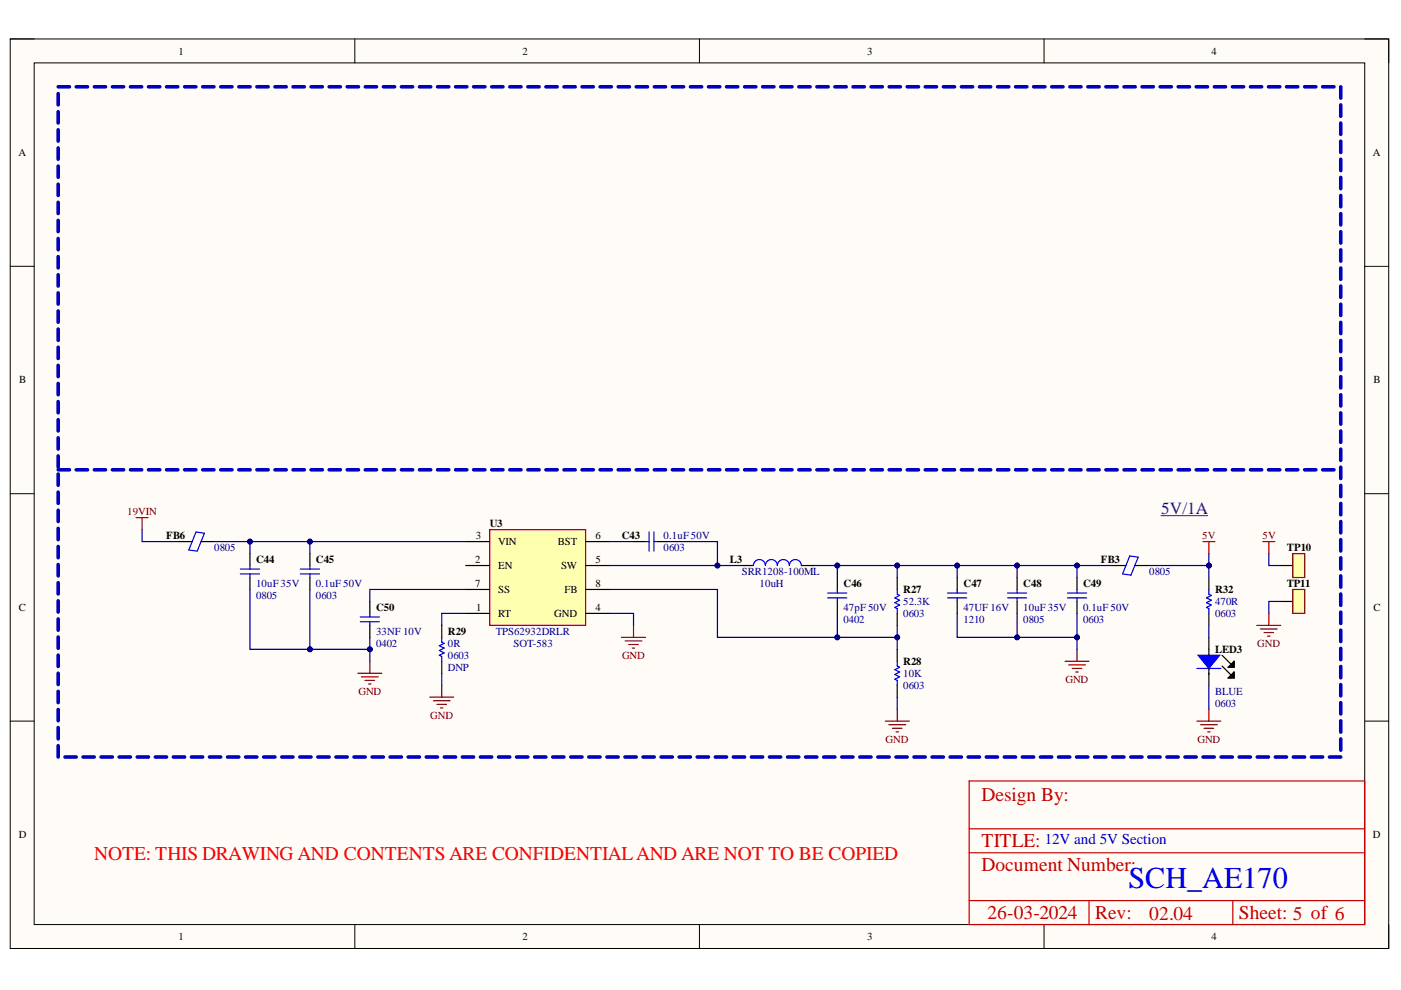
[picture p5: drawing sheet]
<svg xmlns="http://www.w3.org/2000/svg" width="297mm" height="210mm" viewBox="0 0 297 210" stroke-linecap="round" stroke-linejoin="round" font-family="sans-serif">
<defs><g id="words">
<text font-size="6.4" fill="#00f" x="239.3" y="188.3">SCH_AE170</text>
<g font-size="4.1" fill="#bf0000">
<text x="208.1" y="169.8">Design By:</text>
<text x="208.1" y="179.6">TITLE:</text>
<text x="208.1" y="184.7">Document Number:</text>
<text x="209.3" y="194.8">26-03-2024</text>
<text x="232.2" y="194.8">Rev:</text>
<text x="243.7" y="195.1">02.04</text>
<text x="262.7" y="194.8">Sheet: 5 of 6</text>
</g>
<text font-size="4.1" fill="#f00" x="20" y="182.4">NOTE: THIS DRAWING AND CONTENTS ARE CONFIDENTIALAND ARE NOT TO BE COPIED</text>
<text font-size="3.6" fill="#30007b" x="246.2" y="108.9">5V/1A</text>
<text font-size="3.2" fill="#00f" x="221.5" y="179">12V and 5V Section</text>
<g font-size="2.3">
<text x="37.9" y="11.6">1</text>
<text x="110.8" y="11.6">2</text>
<text x="183.9" y="11.6">3</text>
<text x="256.9" y="11.6">4</text>
<text x="3.9" y="33.1">A</text>
<text x="291.1" y="33.1">A</text>
<text x="4.1" y="81.3">B</text>
<text x="291.2" y="81.3">B</text>
<text x="103.8" y="111.8">U3</text>
<text x="35.3" y="114.3">FB6</text>
<text x="54.3" y="119.4">C44</text>
<text x="67" y="119.4">C45</text>
<text x="100.8" y="119.4">2</text>
<text x="100.9" y="114.3">3</text>
<text x="105.6" y="115.6">VIN</text>
<text x="118.3" y="115.6">BST</text>
<text x="126.2" y="119.4">5</text>
<text x="126.2" y="114.3">6</text>
<text x="131.8" y="114.3">C43</text>
<text x="154.7" y="119.4">L3</text>
<text x="233.4" y="119.4">FB3</text>
<text x="272.8" y="116.8">TP10</text>
<text x="100.8" y="124.4">7</text>
<text x="105.6" y="120.6">EN</text>
<text x="105.6" y="125.7">SS</text>
<text x="119" y="120.6">SW</text>
<text x="119.7" y="125.7">FB</text>
<text x="126.2" y="124.4">8</text>
<text x="178.8" y="124.4">C46</text>
<text x="191.5" y="125.7">R27</text>
<text x="204.3" y="124.4">C47</text>
<text x="216.9" y="124.4">C48</text>
<text x="229.6" y="124.4">C49</text>
<text x="257.6" y="125.7">R32</text>
<text x="272.8" y="124.4">TP11</text>
<text x="4" y="129.5">C</text>
<text x="79.7" y="129.5">C50</text>
<text x="100.9" y="129.5">1</text>
<text x="105.6" y="130.8">RT</text>
<text x="117.5" y="130.8">GND</text>
<text x="126.2" y="129.5">4</text>
<text x="291.2" y="129.5">C</text>
<text x="94.9" y="134.6">R29</text>
<text x="191.5" y="141">R28</text>
<text x="257.6" y="138.4">LED3</text>
<text x="4" y="177.7">D</text>
<text x="291.1" y="177.7">D</text>
<text x="37.9" y="199.3">1</text>
<text x="110.8" y="199.3">2</text>
<text x="183.9" y="199.3">3</text>
<text x="256.9" y="199.3">4</text>
</g>
<g font-size="2.3" fill="#800000">
<text x="27" y="109.2">19VIN</text>
<text x="254.9" y="114.3">5V</text>
<text x="267.7" y="114.3">5V</text>
<text x="266.6" y="137.2">GND</text>
<text x="131.9" y="139.7">GND</text>
<text x="76" y="147.3">GND</text>
<text x="225.9" y="144.8">GND</text>
<text x="91.2" y="152.4">GND</text>
<text x="187.8" y="157.4">GND</text>
<text x="253.9" y="157.4">GND</text>
</g>
<g font-size="2.3" fill="#000080">
<text x="45.4" y="116.8">0805</text>
<text x="140.7" y="114.3">0.1uF 50V</text>
<text x="140.7" y="116.8">0603</text>
<text x="54.3" y="124.4">10uF 35V</text>
<text x="67" y="124.4">0.1uF 50V</text>
<text x="157.3" y="121.9">SRR1208-100ML</text>
<text x="161.1" y="124.4">10uH</text>
<text x="243.7" y="121.9">0805</text>
<text x="54.3" y="127">0805</text>
<text x="67" y="127">0603</text>
<text x="178.8" y="129.5">47pF 50V</text>
<text x="191.5" y="128.2">52.3K</text>
<text x="191.5" y="130.8">0603</text>
<text x="204.3" y="129.5">47UF 16V</text>
<text x="216.9" y="129.5">10uF 35V</text>
<text x="229.6" y="129.5">0.1uF 50V</text>
<text x="257.6" y="128.2">470R</text>
<text x="257.6" y="130.8">0603</text>
<text x="79.7" y="134.6">33NF 10V</text>
<text x="79.7" y="137.2">0402</text>
<text x="94.9" y="137.2">0R</text>
<text x="105.1" y="134.6">TPS62932DRLR</text>
<text x="108.9" y="137.2">SOT-583</text>
<text x="178.8" y="132">0402</text>
<text x="204.3" y="132">1210</text>
<text x="216.9" y="132">0805</text>
<text x="229.6" y="132">0603</text>
<text x="94.9" y="142.2">DNP</text>
<text x="94.9" y="139.7">0603</text>
<text x="191.5" y="143.5">10K</text>
<text x="191.5" y="146">0603</text>
<text x="257.6" y="149.8">0603</text>
<text x="257.6" y="147.3">BLUE</text>
</g>
</g></defs>
<path d="M2.2 8.3h292.2v192.8h-292.2z" fill-rule="evenodd" fill="#fffcf8"/>
<path d="M2.2 8.3h292.2v192.8h-292.2z" fill="none" stroke="#000" stroke-width=".21"/>
<path d="M7.2 13.3h282.1v182.7h-282.1z" fill-rule="evenodd" fill="#fffcf8"/>
<g fill="none" stroke="#000" stroke-width=".21">
<path d="M2.2 8.3h5M7.2 13.3h282.1v182.7h-282.1zM75.2 8.3v5M148.3 8.3v5M221.4 8.3v5M289.3 8.3h5.1v5M2.2 56.5h5M289.3 56.5h5.1M2.2 104.7h5M289.3 104.7h5.1M2.2 152.9h5M289.3 152.9h5.1"/>
<path d="M75.2 196v5.1M148.3 196v5.1M221.4 196v5.1M294.4 196v5.1"/>
</g>
<path d="M205.5 165.6h83.8v30.4h-83.8zM205.5 175.7h83.8M205.5 180.8h83.8M205.5 191h83.8M230.9 191v5M261.4 191v5" fill="none" stroke="#bf0000" stroke-width=".25"/>
<g fill="none" stroke="#0000bf" stroke-width=".76">
<path d="M12.3 18.4h2.4M12.3 19.8v2.4M16.2 18.4h2.4M20 18.4h2.4M23.8 18.4h2.4M27.7 18.4h2.3M31.5 18.4h2.4M35.3 18.4h2.4M39.1 18.4h2.4M43 18.4h2.4M46.8 18.4h2.4M50.6 18.4h2.4"/>
<path d="M54.5 18.4h2.4M58.3 18.4h2.4M62.1 18.4h2.4M66 18.4h2.3M69.8 18.4h2.4M73.6 18.4h2.4M77.4 18.4h2.4M81.3 18.4h2.4M85.1 18.4h2.4M88.9 18.4h2.4M92.8 18.4h2.4M96.6 18.4h2.4"/>
<path d="M100.4 18.4h2.4M104.3 18.4h2.3M108.1 18.4h2.4M111.9 18.4h2.4M115.7 18.4h2.4M119.6 18.4h2.4M123.4 18.4h2.4M127.2 18.4h2.4M131.1 18.4h2.4M134.9 18.4h2.4M138.7 18.4h2.4M142.6 18.4h2.3"/>
<path d="M146.4 18.4h2.4M150.2 18.4h2.4M154 18.4h2.4M157.9 18.4h2.4M161.7 18.4h2.4M165.5 18.4h2.4M169.4 18.4h2.4M173.2 18.4h2.4M177 18.4h2.4M180.9 18.4h2.3M184.7 18.4h2.4M188.5 18.4h2.4"/>
<path d="M192.3 18.4h2.4M196.2 18.4h2.4M200 18.4h2.4M203.8 18.4h2.4M207.7 18.4h2.4M211.5 18.4h2.4M215.3 18.4h2.4M219.2 18.4h2.3M223 18.4h2.4M226.8 18.4h2.4M230.6 18.4h2.4M234.5 18.4h2.4"/>
<path d="M238.3 18.4h2.4M242.1 18.4h2.4M246 18.4h2.4M249.8 18.4h2.4M253.6 18.4h2.4M257.5 18.4h2.3M261.3 18.4h2.4M265.1 18.4h2.4M268.9 18.4h2.4M272.8 18.4h2.4M276.6 18.4h2.4M280.4 18.4h2.4"/>
<path d="M284.3 18.4v2.4M12.3 23.7v2.4M12.3 27.5v2.4M12.3 31.4v2.4M12.3 35.2v2.4M12.3 39v2.4M284.3 22.2v2.4M284.3 26.1v2.4M284.3 29.9v2.4M284.3 33.8v2.4M284.3 37.6v2.4M12.3 42.9v2.4"/>
<path d="M12.3 46.7v2.4M12.3 50.6v2.4M12.3 54.4v2.4M12.3 58.3v2.4M284.3 41.4v2.5M284.3 45.3v2.4M284.3 49.1v2.4M284.3 53v2.4M284.3 56.8v2.4M12.3 62.1v2.4M12.3 65.9v2.4M12.3 69.8v2.4"/>
<path d="M12.3 73.6v2.4M12.3 77.5v2.4M284.3 60.7v2.3M284.3 64.5v2.4M284.3 68.3v2.4M284.3 72.2v2.4M284.3 76v2.4M284.3 79.9v2.4M12.3 81.3v2.4M12.3 85.1v2.4M12.3 89v2.4M12.3 92.8v2.4"/>
<path d="M12.3 96.7v2.4M284.3 83.7v2.4M284.3 87.5v2.4M284.3 91.4v2.4M284.3 95.2v2.4M284.3 99.1v2.4M12.3 100.5v2.4M12.3 104.3v2.4M12.3 108.2v2.4M12.3 112v2.4M12.3 115.9v2.4M12.3 119.7v2.4"/>
<path d="M284.3 102.9v2.4M284.3 106.7v2.4M284.3 110.6v2.4M284.3 114.4v2.4M284.3 118.3v2.4M12.3 123.5v2.4M12.3 127.4v2.4M12.3 131.2v2.4M12.3 135.1v2.4M12.3 138.9v2.4M284.3 122.1v2.4M284.3 125.9v2.4"/>
<path d="M284.3 129.8v2.4M284.3 133.6v2.4M284.3 137.5v2.4M12.3 142.7v2.4M12.3 146.6v2.4M12.3 150.4v2.4M12.3 154.3v2.4M12.3 158.1v2.4M284.3 141.3v2.4M284.3 145.1v2.4M284.3 149v2.4M284.3 152.8v2.4"/>
<path d="M284.3 156.7v2.4M13.8 160.5h2.4M17.6 160.5h2.4M21.4 160.5h2.4M25.3 160.5h2.4M29.1 160.5h2.4M32.9 160.5h2.4M36.8 160.5h2.3M40.6 160.5h2.4M44.4 160.5h2.4M48.2 160.5h2.4M52.1 160.5h2.4"/>
<path d="M55.9 160.5h2.4M59.7 160.5h2.4M63.6 160.5h2.4M67.4 160.5h2.4M71.2 160.5h2.4M75.1 160.5h2.3M78.9 160.5h2.4M82.7 160.5h2.4M86.5 160.5h2.4M90.4 160.5h2.4M94.2 160.5h2.4M98 160.5h2.4"/>
<path d="M101.9 160.5h2.4M105.7 160.5h2.4M109.5 160.5h2.4M113.4 160.5h2.3M117.2 160.5h2.4M121 160.5h2.4M124.8 160.5h2.4M128.7 160.5h2.4M132.5 160.5h2.4M136.3 160.5h2.4M140.2 160.5h2.4M144 160.5h2.4"/>
<path d="M147.8 160.5h2.4M151.6 160.5h2.4M155.5 160.5h2.4M159.3 160.5h2.4M163.1 160.5h2.4M167 160.5h2.4M170.8 160.5h2.4M174.6 160.5h2.4M178.5 160.5h2.4M182.3 160.5h2.4M186.1 160.5h2.4M190 160.5h2.3"/>
<path d="M193.8 160.5h2.4M197.6 160.5h2.4M201.4 160.5h2.4M205.3 160.5h2.4M209.1 160.5h2.4M212.9 160.5h2.4M216.8 160.5h2.4M220.6 160.5h2.4M224.4 160.5h2.4M228.3 160.5h2.3M232.1 160.5h2.4M235.9 160.5h2.4"/>
<path d="M239.7 160.5h2.4M243.6 160.5h2.4M247.4 160.5h2.4M251.2 160.5h2.4M255.1 160.5h2.4M258.9 160.5h2.4M262.7 160.5h2.4M266.6 160.5h2.3M270.4 160.5h2.4M274.2 160.5h2.4M278 160.5h2.4M281.9 160.5h2.4"/>
</g>
<path d="M103.8 112.3h20.4v20.3h-20.4z" fill-rule="evenodd" fill="#ffffb0"/>
<g fill="none" stroke="#800000" stroke-width=".25">
<path d="M103.8 112.3h20.4v20.3h-20.4zM255 114.8h2.6M256.3 114.8v2.6M228.3 137.7v2.5M75.9 142.7h5.1M76.6 143.5h3.6M77.4 144.3h2M78.2 145h.5M78.4 140.2v2.5M187.7 152.9h5.1M188.5 153.7h3.5M189.2 154.4h2"/>
<path d="M190 155.2h.5M190.2 150.4v2.5M225.8 140.2h5.1M226.6 141h3.5M227.3 141.7h2.1M228.1 142.5h.5"/>
</g>
<g fill="none" stroke="#000" stroke-width=".25">
<path d="M53 117.4v2.5M65.7 117.4v2.5M98.7 119.9h5.1M98.7 114.8h5.1M124.2 119.9h5M124.2 114.8h5M134.3 114.8h2.6M139.4 114.8h2.5M157.2 119.9h2.5M169.9 119.9h2.5M271.6 119.9h2.5M53 122.4v2.6"/>
<path d="M65.7 122.4v2.6M78.4 127.5v2.6M78.4 132.6v2.5M98.7 130.1h5.1M98.7 125h5.1M124.2 130.1h5M124.2 125h5M177.5 122.4v2.6M177.5 127.5v2.6M190.2 122.4v2.6M190.2 130.1v2.5M190.2 137.7v2.5"/>
<path d="M202.9 122.4v2.6M202.9 127.5v2.6M215.6 122.4v2.6M215.6 127.5v2.6M228.3 122.4v2.6M228.3 127.5v2.6M190.2 145.3v2.5"/>
</g>
<g fill="none" stroke="#00f" stroke-width=".25">
<path d="M53 119.9v.8M65.7 119.9v.8M136.9 114.8h.7M137.6 112.8v4.1M138.6 112.8v4.1M138.6 114.8h.8M159.7 119.9a1.27 1.27 0 0 1 1.3-1.3 1.27 1.27 0 0 1 1.3 1.3 1.27 1.27 0 0 1 1.2-1.3 1.27 1.27 0 0 1 1.3 1.3 1.27 1.27 0 0 1 1.3-1.3 1.27 1.27 0 0 1 1.3 1.3 1.27 1.27 0 0 1 1.2-1.3 1.27 1.27 0 0 1 1.3 1.3M51 121.7h4M51 120.7h4M53 121.7v.7M63.7 121.7h4M63.7 120.7h4"/>
<path d="M65.7 121.7v.7M76.4 130.8h4M76.4 131.8h4M78.4 130.1v.7M78.4 131.8v.8M175.5 126.8h4.1M175.5 125.7h4.1M177.5 125v.7M177.5 126.8v.7M190.2 125v1l.5 .2-1 .6 1 .5-1 .5 1 .5-1 .5 .5 .2v1.1M200.9 126.8h4.1M200.9 125.7h4.1"/>
<path d="M202.9 125v.7M202.9 126.8v.7M213.6 126.8h4.1M213.6 125.7h4.1M215.6 125v.7M215.6 126.8v.7M226.3 126.8h4.1M226.3 125.7h4.1M228.3 125v.7M228.3 126.8v.7M190.2 140.2v1l.5 .3-1 .5 1 .5-1 .5 1 .5-1 .5 .5 .3v1"/>
</g>
<g fill="none" stroke="#0000bf" stroke-width=".76">
<path d="M12.3 99.6h2.4M16.2 99.6h2.4M20 99.6h2.4M23.8 99.6h2.4M27.7 99.6h2.3M31.5 99.6h2.4M35.3 99.6h2.4M39.1 99.6h2.4M43 99.6h2.4M46.8 99.6h2.4M50.6 99.6h2.4M54.5 99.6h2.4"/>
<path d="M58.3 99.6h2.4M62.1 99.6h2.4M66 99.6h2.3M69.8 99.6h2.4M73.6 99.6h2.4M77.4 99.6h2.4M81.3 99.6h2.4M85.1 99.6h2.4M88.9 99.6h2.4M92.8 99.6h2.4M96.6 99.6h2.4M100.4 99.6h2.4"/>
<path d="M104.3 99.6h2.3M108.1 99.6h2.4M111.9 99.6h2.4M115.7 99.6h2.4M119.6 99.6h2.4M123.4 99.6h2.4M127.2 99.6h2.4M131.1 99.6h2.4M134.9 99.6h2.4M138.7 99.6h2.4M142.6 99.6h2.3M146.4 99.6h2.4"/>
<path d="M150.2 99.6h2.4M154 99.6h2.4M157.9 99.6h2.4M161.7 99.6h2.4M165.5 99.6h2.4M169.4 99.6h2.4M173.2 99.6h2.4M177 99.6h2.4M180.9 99.6h2.3M184.7 99.6h2.4M188.5 99.6h2.4M192.3 99.6h2.4"/>
<path d="M196.2 99.6h2.4M200 99.6h2.4M203.8 99.6h2.4M207.7 99.6h2.4M211.5 99.6h2.4M215.3 99.6h2.4M219.2 99.6h2.3M223 99.6h2.4M226.8 99.6h2.4M230.6 99.6h2.4M234.5 99.6h2.4M238.3 99.6h2.4"/>
<path d="M242.1 99.6h2.4M246 99.6h2.4M249.8 99.6h2.4M253.6 99.6h2.4M257.5 99.6h2.3M261.3 99.6h2.4M265.1 99.6h2.4M268.9 99.6h2.4M272.8 99.6h2.4M276.6 99.6h2.4M280.4 99.6h2.4"/>
</g>
<path d="M246.1 109.3h9.9" fill="none" stroke="#30007b" stroke-width=".21"/>
<path d="M274.1 117.4h2.5v5h-2.5z" fill-rule="evenodd" fill="#ffffb0"/>
<path d="M274.1 117.4h2.5v5h-2.5z" fill="none" stroke="#800000" stroke-width=".25"/>
<path d="M271.6 127.5h2.5" fill="none" stroke="#000" stroke-width=".25"/>
<path d="M274.1 125h2.5v5.1h-2.5z" fill-rule="evenodd" fill="#ffffb0"/>
<g fill="none" stroke="#800000" stroke-width=".25">
<path d="M28.9 109.8h2.5M30.1 109.8v2.5M267.7 114.8h2.6M269 114.8v2.6M131.8 135.1h5.1M132.5 135.9h3.6M133.3 136.7h2M134.1 137.4h.5M134.3 132.6v2.5M266.5 132.6h5.1M267.2 133.4h3.6M268 134.1h2"/>
<path d="M268.8 134.9h.5M269 130.1v2.5M274.1 125h2.5v5.1h-2.5z"/>
</g>
<path d="M93.7 132.6v2.5M93.7 140.2v2.5" fill="none" stroke="#000" stroke-width=".25"/>
<path d="M93.7 135.1v1l.5 .3-1.1 .5 1.1 .5-1.1 .5 1.1 .5-1.1 .5 .6 .3v1" fill="none" stroke="#00f" stroke-width=".25"/>
<path d="M98.7 114.8h-33v2.6" fill="none" stroke="#000080" stroke-width=".25"/>
<circle cx="65.7" cy="114.8" r=".51" fill="#000080"/>
<circle cx="65.7" cy="114.8" r=".51" fill="none" stroke="#000080" stroke-width=".21"/>
<path d="M65.7 114.8h-12.7v2.6" fill="none" stroke="#000080" stroke-width=".25"/>
<circle cx="65.7" cy="114.8" r=".51" fill="#000080"/>
<circle cx="65.7" cy="114.8" r=".51" fill="none" stroke="#000080" stroke-width=".21"/>
<circle cx="53" cy="114.8" r=".51" fill="#000080"/>
<circle cx="53" cy="114.8" r=".51" fill="none" stroke="#000080" stroke-width=".21"/>
<path d="M65.7 125v12.7M98.7 125h-20.3v2.5" fill="none" stroke="#000080" stroke-width=".25"/>
<circle cx="65.7" cy="137.7" r=".51" fill="#000080"/>
<circle cx="65.7" cy="137.7" r=".51" fill="none" stroke="#000080" stroke-width=".21"/>
<path d="M53 125v12.7h25.4v-2.6" fill="none" stroke="#000080" stroke-width=".25"/>
<circle cx="65.7" cy="137.7" r=".51" fill="#000080"/>
<circle cx="65.7" cy="137.7" r=".51" fill="none" stroke="#000080" stroke-width=".21"/>
<circle cx="78.4" cy="137.7" r=".51" fill="#000080"/>
<circle cx="78.4" cy="137.7" r=".51" fill="none" stroke="#000080" stroke-width=".21"/>
<path d="M78.4 137.7v2.5" fill="none" stroke="#000080" stroke-width=".25"/>
<circle cx="78.4" cy="137.7" r=".51" fill="#000080"/>
<circle cx="78.4" cy="137.7" r=".51" fill="none" stroke="#000080" stroke-width=".21"/>
<path d="M129.2 114.8h5.1M141.9 114.8h10.2v5.1h-22.9" fill="none" stroke="#000080" stroke-width=".25"/>
<circle cx="152.1" cy="119.9" r=".51" fill="#000080"/>
<circle cx="152.1" cy="119.9" r=".51" fill="none" stroke="#000080" stroke-width=".21"/>
<path d="M152.1 119.9h5.1" fill="none" stroke="#000080" stroke-width=".25"/>
<circle cx="152.1" cy="119.9" r=".51" fill="#000080"/>
<circle cx="152.1" cy="119.9" r=".51" fill="none" stroke="#000080" stroke-width=".21"/>
<path d="M172.4 119.9h5.1v2.5" fill="none" stroke="#000080" stroke-width=".25"/>
<circle cx="177.5" cy="119.9" r=".51" fill="#000080"/>
<circle cx="177.5" cy="119.9" r=".51" fill="none" stroke="#000080" stroke-width=".21"/>
<path d="M190.2 132.6v5.1" fill="none" stroke="#000080" stroke-width=".25"/>
<circle cx="190.2" cy="135.1" r=".51" fill="#000080"/>
<circle cx="190.2" cy="135.1" r=".51" fill="none" stroke="#000080" stroke-width=".21"/>
<path d="M177.5 130.1v5h12.7" fill="none" stroke="#000080" stroke-width=".25"/>
<circle cx="190.2" cy="135.1" r=".51" fill="#000080"/>
<circle cx="190.2" cy="135.1" r=".51" fill="none" stroke="#000080" stroke-width=".21"/>
<circle cx="177.5" cy="135.1" r=".51" fill="#000080"/>
<circle cx="177.5" cy="135.1" r=".51" fill="none" stroke="#000080" stroke-width=".21"/>
<path d="M129.2 125h22.9v10.1h25.4" fill="none" stroke="#000080" stroke-width=".25"/>
<circle cx="177.5" cy="135.1" r=".51" fill="#000080"/>
<circle cx="177.5" cy="135.1" r=".51" fill="none" stroke="#000080" stroke-width=".21"/>
<path d="M177.5 119.9h12.7v2.5" fill="none" stroke="#000080" stroke-width=".25"/>
<circle cx="190.2" cy="119.9" r=".51" fill="#000080"/>
<circle cx="190.2" cy="119.9" r=".51" fill="none" stroke="#000080" stroke-width=".21"/>
<circle cx="177.5" cy="119.9" r=".51" fill="#000080"/>
<circle cx="177.5" cy="119.9" r=".51" fill="none" stroke="#000080" stroke-width=".21"/>
<path d="M190.2 119.9h12.7v2.5" fill="none" stroke="#000080" stroke-width=".25"/>
<circle cx="202.9" cy="119.9" r=".51" fill="#000080"/>
<circle cx="202.9" cy="119.9" r=".51" fill="none" stroke="#000080" stroke-width=".21"/>
<circle cx="190.2" cy="119.9" r=".51" fill="#000080"/>
<circle cx="190.2" cy="119.9" r=".51" fill="none" stroke="#000080" stroke-width=".21"/>
<path d="M202.9 119.9h12.7v2.5" fill="none" stroke="#000080" stroke-width=".25"/>
<circle cx="215.6" cy="119.9" r=".51" fill="#000080"/>
<circle cx="215.6" cy="119.9" r=".51" fill="none" stroke="#000080" stroke-width=".21"/>
<circle cx="202.9" cy="119.9" r=".51" fill="#000080"/>
<circle cx="202.9" cy="119.9" r=".51" fill="none" stroke="#000080" stroke-width=".21"/>
<path d="M215.6 119.9h12.7v2.5" fill="none" stroke="#000080" stroke-width=".25"/>
<circle cx="228.3" cy="119.9" r=".51" fill="#000080"/>
<circle cx="228.3" cy="119.9" r=".51" fill="none" stroke="#000080" stroke-width=".21"/>
<circle cx="215.6" cy="119.9" r=".51" fill="#000080"/>
<circle cx="215.6" cy="119.9" r=".51" fill="none" stroke="#000080" stroke-width=".21"/>
<path d="M215.6 130.1v5" fill="none" stroke="#000080" stroke-width=".25"/>
<circle cx="215.6" cy="135.1" r=".51" fill="#000080"/>
<circle cx="215.6" cy="135.1" r=".51" fill="none" stroke="#000080" stroke-width=".21"/>
<path d="M202.9 130.1v5h25.4v-5" fill="none" stroke="#000080" stroke-width=".25"/>
<circle cx="215.6" cy="135.1" r=".51" fill="#000080"/>
<circle cx="215.6" cy="135.1" r=".51" fill="none" stroke="#000080" stroke-width=".21"/>
<circle cx="228.3" cy="135.1" r=".51" fill="#000080"/>
<circle cx="228.3" cy="135.1" r=".51" fill="none" stroke="#000080" stroke-width=".21"/>
<path d="M228.3 135.1v2.6" fill="none" stroke="#000080" stroke-width=".25"/>
<circle cx="228.3" cy="135.1" r=".51" fill="#000080"/>
<circle cx="228.3" cy="135.1" r=".51" fill="none" stroke="#000080" stroke-width=".21"/>
<path d="M256.3 117.4v2.5h-13M190.2 147.8v2.6" fill="none" stroke="#000080" stroke-width=".25"/>
<circle cx="256.3" cy="119.9" r=".51" fill="#000080"/>
<circle cx="256.3" cy="119.9" r=".51" fill="none" stroke="#000080" stroke-width=".21"/>
<path d="M228.3 119.9h7.7" fill="none" stroke="#000080" stroke-width=".25"/>
<circle cx="228.3" cy="119.9" r=".51" fill="#000080"/>
<circle cx="228.3" cy="119.9" r=".51" fill="none" stroke="#000080" stroke-width=".21"/>
<path d="M45.4 114.8h7.6M269 117.4v2.5h2.6M98.7 130.1h-5v2.5M129.2 130.1h5.1v2.5M271.6 127.5h-2.6v2.6M93.7 142.7v2.6" fill="none" stroke="#000080" stroke-width=".25"/>
<path d="M91.1 147.8h5.1M91.9 148.6h3.5M92.6 149.3h2.1M93.4 150.1h.5M93.7 145.3v2.5" fill="none" stroke="#800000" stroke-width=".25"/>
<circle cx="53" cy="114.8" r=".51" fill="#000080"/>
<circle cx="53" cy="114.8" r=".51" fill="none" stroke="#000080" stroke-width=".21"/>
<path d="M30.1 112.3v2.5h7.9" fill="none" stroke="#000080" stroke-width=".25"/>
<path d="M256.3 135.1v2.6M256.3 142.7v2.6" fill="none" stroke="#000" stroke-width=".25"/>
<path d="M253.8 141.7h5" fill="none" stroke="#00f" stroke-width=".25"/>
<path d="M256.3 138.9h2.3l-2.3 2.8z" fill="#00f"/>
<path d="M256.3 138.9h2.3l-2.3 2.8z" fill="none" stroke="#00f" stroke-width=".25"/>
<path d="M254 138.9h2.3v2.8z" fill="#00f"/>
<path d="M254 138.9h2.3v2.8zM256.3 125v1l.5 .2-1 .6 1 .5-1 .5 1 .5-1 .5 .5 .2v1.1" fill="none" stroke="#00f" stroke-width=".25"/>
<g fill="none" stroke="#000" stroke-width=".25">
<path d="M256.3 122.4v2.6M256.3 130.1v2.5M256.3 137.7v1.2M259.1 138.9l2.5 2.6M256.3 141.7v1.3M259.1 141.2l2.5 2.6M260.4 141.5l1.2-1.3v1.3zM261.6 142.5v1.3h-1.2zM261.6 140.5l-1 1M261.6 141l-.5 .5M261.6 140.7l-.7 .8M261.6 143l-.7 .8"/>
<path d="M261.6 143.3l-.5 .5M261.6 142.7l-1 1.1"/>
</g>
<path d="M256.3 119.9v2.5M256.3 132.6v2.5M256.3 145.3v5.1" fill="none" stroke="#000080" stroke-width=".25"/>
<path d="M253.8 152.9h5M254.5 153.7h3.6M255.3 154.4h2M256 155.2h.6M256.3 150.4v2.5" fill="none" stroke="#800000" stroke-width=".25"/>
<circle cx="256.3" cy="119.9" r=".51" fill="#000080"/>
<circle cx="256.3" cy="119.9" r=".51" fill="none" stroke="#000080" stroke-width=".21"/>
<path d="M41.6 112.8l1.7 .3-1.5 3.8-1.8-.3zM239.5 117.9l1.8 .2-1.5 3.8-1.8-.2z" fill="none" stroke="#00f" stroke-width=".25"/>
<path d="M38 114.8h2.8M42.6 114.8h2.8M236 119.9h2.8M240.6 119.9h2.7" fill="none" stroke="#000" stroke-width=".25"/>
<use href="#words"/>
</svg>
